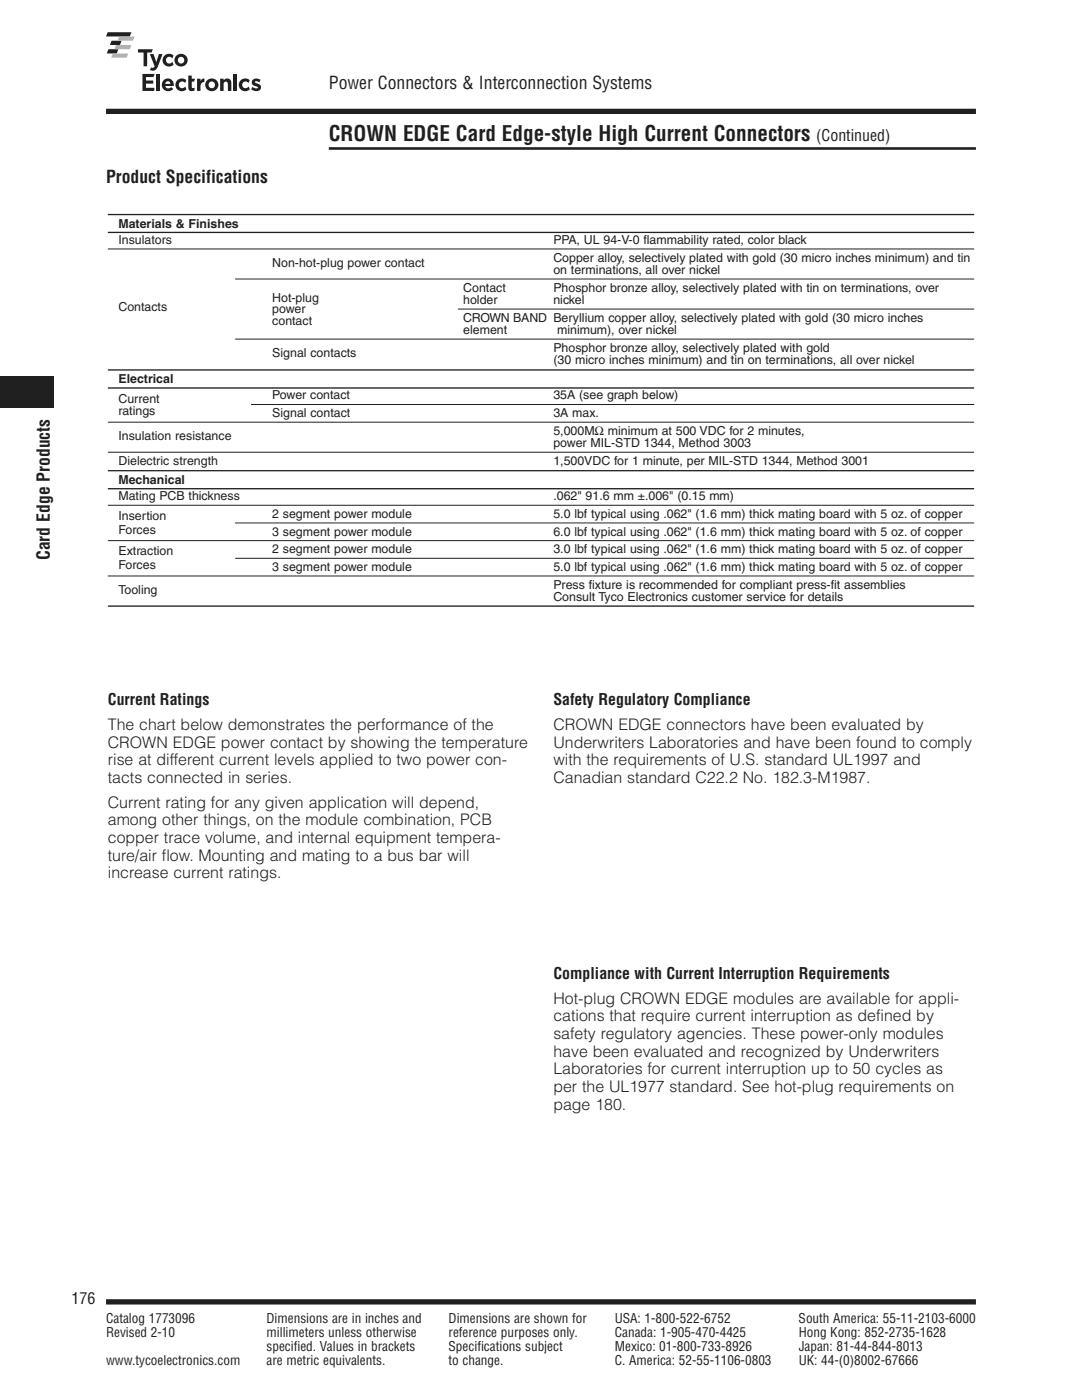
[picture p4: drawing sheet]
<svg xmlns="http://www.w3.org/2000/svg" width="216mm" height="279mm" viewBox="0 0 216 279" stroke-linecap="round" stroke-linejoin="round" font-family="sans-serif">
<defs><g id="words">
<text font-size="4.2" fill="#231f20" x="65.6" y="28">CROWN EDGE Card Edge-style High Current Connectors</text>
<g font-size="3.5" fill="#231f20">
<text x="65.6" y="17.9">Power Connectors &amp; Interconnection Systems</text>
<text x="21.2" y="36.5">Product Specifications</text>
<text x="9.9" y="111.8" transform="rotate(-90 9.9 111.8)">Card Edge Products</text>
</g>
<g font-size="3.2" fill="#231f20">
<text x="162.9" y="28">(Continued)</text>
<text x="21.5" y="140.7">Current Ratings</text>
<text x="110.4" y="140.7">Safety Regulatory Compliance</text>
<text x="21.5" y="145.7">The chart below demonstrates the performance of the</text>
<text x="21.5" y="149.2">CROWN EDGE power contact by showing the temperature</text>
<text x="110.4" y="145.7">CROWN EDGE connectors have been evaluated by</text>
<text x="110.4" y="149.2">Underwriters Laboratories and have been found to comply</text>
<text x="21.5" y="152.7">rise at different current levels applied to two power con-</text>
<text x="110.4" y="152.7">with the requirements of U.S. standard UL1997 and</text>
<text x="21.5" y="156.2">tacts connected in series.</text>
<text x="21.5" y="161.2">Current rating for any given application will depend,</text>
<text x="110.4" y="156.2">Canadian standard C22.2 No. 182.3-M1987.</text>
<text x="21.5" y="164.7">among other things, on the module combination, PCB</text>
<text x="21.5" y="168.2">copper trace volume, and internal equipment tempera-</text>
<text x="21.5" y="171.8">ture/air flow. Mounting and mating to a bus bar will</text>
<text x="21.5" y="175.3">increase current ratings.</text>
<text x="110.4" y="195.4">Compliance with Current Interruption Requirements</text>
<text x="110.4" y="200.3">Hot-plug CROWN EDGE modules are available for appli-</text>
<text x="110.4" y="203.8">cations that require current interruption as defined by</text>
<text x="110.4" y="207.3">safety regulatory agencies. These power-only modules</text>
<text x="110.4" y="210.9">have been evaluated and recognized by Underwriters</text>
<text x="110.4" y="214.4">Laboratories for current interruption up to 50 cycles as</text>
<text x="110.4" y="217.9">per the UL1977 standard. See hot-plug requirements on</text>
<text x="110.4" y="221.5">page 180.</text>
<text x="14.3" y="260.3">176</text>
</g>
<g font-size="2.6" fill="#231f20">
<text x="21.2" y="264">Catalog 1773096</text>
<text x="21.2" y="266.9">Revised 2-10</text>
<text x="53.2" y="264">Dimensions are in inches and</text>
<text x="53.2" y="266.9">millimeters unless otherwise</text>
<text x="53.2" y="269.7">specified. Values in brackets</text>
<text x="89.5" y="264">Dimensions are shown for</text>
<text x="89.5" y="269.7">Specifications subject</text>
<text x="89.5" y="266.9">reference purposes only.</text>
<text x="122.7" y="264">USA: 1-800-522-6752</text>
<text x="122.7" y="269.7">Mexico: 01-800-733-8926</text>
<text x="122.7" y="266.9">Canada: 1-905-470-4425</text>
<text x="159.4" y="264">South America: 55-11-2103-6000</text>
<text x="159.4" y="269.7">Japan: 81-44-844-8013</text>
<text x="159.4" y="266.9">Hong Kong: 852-2735-1628</text>
<text x="21.2" y="272.5">www.tycoelectronics.com</text>
<text x="53.2" y="272.5">are metric equivalents.</text>
<text x="89.5" y="272.5">to change.</text>
<text x="122.7" y="272.5">C. America: 52-55-1106-0803</text>
<text x="159.4" y="272.5">UK: 44-(0)8002-67666</text>
</g>
<g font-size="2.5" fill="#231f20">
<text x="23.6" y="45.5">Materials &amp; Finishes</text>
<text x="23.6" y="48.7">Insulators</text>
<text x="54.3" y="53.3">Non-hot-plug power contact</text>
<text x="110.4" y="52.2">Copper alloy, selectively plated with gold (30 micro inches minimum) and tin</text>
<text x="110.4" y="48.7">PPA, UL 94-V-0 flammability rated, color black</text>
<text x="92.4" y="58.2">Contact</text>
<text x="110.4" y="58.2">Phosphor bronze alloy, selectively plated with tin on terminations, over</text>
<text x="110.4" y="54.7">on terminations, all over nickel</text>
<text x="23.6" y="62.1">Contacts</text>
<text x="54.3" y="60.3">Hot-plug</text>
<text x="54.3" y="62.4">power</text>
<text x="54.3" y="64.9">contact</text>
<text x="92.4" y="60.7">holder</text>
<text x="92.4" y="64.2">CROWN BAND Beryllium copper alloy, selectively plated with gold (30 micro inches</text>
<text x="110.4" y="60.7">nickel</text>
<text x="54.3" y="71.2">Signal contacts</text>
<text x="92.4" y="66.7">element</text>
<text x="110.4" y="70.2">Phosphor bronze alloy, selectively plated with gold</text>
<text x="111.2" y="66.7">minimum), over nickel</text>
<text x="23.6" y="76.5">Electrical</text>
<text x="110.4" y="72.7">(30 micro inches minimum) and tin on terminations, all over nickel</text>
<text x="23.6" y="80.4">Current</text>
<text x="23.6" y="82.9">ratings</text>
<text x="54.3" y="79.7">Power contact</text>
<text x="54.3" y="83.2">Signal contact</text>
<text x="110.4" y="83.2">3A max.</text>
<text x="110.4" y="79.7">35A (see graph below)</text>
<text x="23.6" y="87.8">Insulation resistance</text>
<text x="110.4" y="89.2">power MIL-STD 1344, Method 3003</text>
<text x="110.4" y="86.8">5,000MΩ minimum at 500 VDC for 2 minutes,</text>
<text x="23.6" y="92.8">Dielectric strength</text>
<text x="110.4" y="92.8">1,500VDC for 1 minute, per MIL-STD 1344, Method 3001</text>
<text x="23.6" y="96.6">Mechanical</text>
<text x="23.6" y="99.8">Mating PCB thickness</text>
<text x="110.4" y="99.8">.062&quot; 91.6 mm ±.006&quot; (0.15 mm)</text>
<text x="23.6" y="103.7">Insertion</text>
<text x="23.6" y="106.5">Forces</text>
<text x="54.3" y="103.3">2 segment power module</text>
<text x="54.3" y="106.9">3 segment power module</text>
<text x="110.4" y="103.3">5.0 lbf typical using .062&quot; (1.6 mm) thick mating board with 5 oz. of copper</text>
<text x="110.4" y="106.9">6.0 lbf typical using .062&quot; (1.6 mm) thick mating board with 5 oz. of copper</text>
<text x="23.6" y="110.8">Extraction</text>
<text x="23.6" y="113.6">Forces</text>
<text x="54.3" y="110.4">2 segment power module</text>
<text x="54.3" y="113.9">3 segment power module</text>
<text x="110.4" y="110.4">3.0 lbf typical using .062&quot; (1.6 mm) thick mating board with 5 oz. of copper</text>
<text x="110.4" y="113.9">5.0 lbf typical using .062&quot; (1.6 mm) thick mating board with 5 oz. of copper</text>
<text x="23.6" y="118.5">Tooling</text>
<text x="110.4" y="119.9">Consult Tyco Electronics customer service for details</text>
<text x="110.4" y="117.5">Press fixture is recommended for compliant press-fit assemblies</text>
</g>
</g></defs>
<path d="M21.2 259.8h173.5" fill="none" stroke="#231f20" stroke-width="1.1" stroke-linecap="butt"/>
<path d="M65.6 29.6h129.1" fill="none" stroke="#231f20" stroke-width=".53"/>
<path d="M0 83.6h10.6v40.2h-10.6z" fill="#fff"/>
<path d="M0 75.1h10.6v6.4h-10.6z" fill="#231f20"/>
<path d="M154.5 6.4h40.2v12.3h-40.2z" fill="#fff"/>
<path d="M21.2 22.2h173.5" fill="none" stroke="#231f20" stroke-width="1.1" stroke-linecap="butt"/>
<path d="M21.2 6.4h40.2v13.8h-40.2z" fill="#fff"/>
<g fill="#231f20">
<path d="M21.5 6.4h4.7l-.3 .9h-4.7z"/>
<path d="M22.3 8.1h2l-.4 .9h-2z"/>
<path d="M21.6 9.8h2l-.3 .9h-2z"/>
</g>
<g fill="#b1b4b6">
<path d="M23.8 7.3h3.1l-.4 .8h-3.1z"/>
<path d="M23.1 9h3.1l-.3 .8h-3.1z"/>
<path d="M22.5 10.7h3.1l-.3 .8h-3.1z"/>
</g>
<g fill="#231f20">
<path d="M29.9 10.8h.7l.6 1.6 .5-1.6h.7l-.9 2.5a1.05 1.05 0 0 1-1.6 .7l.3-.5h.4l.3-.3z"/>
<path d="M27.5 9.8h3l-.3 .7h-.8v2.7h-.8v-2.7h-1.1z"/>
<path d="M32.9 11a1.34 1.34 0 0 1 1.7 .1l-.2 .5a.69 .69 0 0 0-1.1-.1 .69 .69 0 0 0 .1 1.1 .69 .69 0 0 0 1-.3l.2 .6a1.28 1.28 0 0 1-1.8-.1 1.28 1.28 0 0 1 .1-1.8z"/>
<path d="M28.4 14.8h2.5l-.3 .6h-1.5v.7h1.5v.6h-1.5v.8h1.7v.6h-2.4z"/>
<path d="M31.2 14.8h.7v3.3h-.7z"/>
<path d="M37.6 15.1h.7v.6h.6l-.2 .6h-.4v1a.33 .33 0 0 0 .5 .2v.5l-.3 .2a.7 .7 0 0 1-.9-.7z"/>
<path d="M43.9 15.7h.7v.4a.84 .84 0 0 1 1-.4 .84 .84 0 0 1 .6 .9v1.5h-.7l-.1-1.6a.43 .43 0 0 0-.7 0l-.1 1.6h-.7z"/>
<path d="M46.6 14.8h.7v.6h-.7z"/>
<path d="M46.6 15.7h.7v2.4h-.7z"/>
<path d="M50.5 15.9a1.33 1.33 0 0 1 1.5 0l-.2 .5-.3-.1a.45 .45 0 0 0-.6 .1l.1 .1a1.06 1.06 0 0 1 1 1.2 1.31 1.31 0 0 1-1.9 .1l.2-.5 .3 .2a.58 .58 0 0 0 .9 0l-.2-.2a1.03 1.03 0 0 1-1-1.2z"/>
<path d="M35.5 15.9a1.34 1.34 0 0 1 1.7 .1l-.2 .6a.69 .69 0 0 0-1.1-.2 .69 .69 0 0 0 .1 1.1 .69 .69 0 0 0 1-.2l.2 .5a1.28 1.28 0 0 1-1.9 0 1.28 1.28 0 0 1 .2-1.9z"/>
<path d="M48.1 15.9a1.34 1.34 0 0 1 1.7 .1l-.2 .6a.69 .69 0 0 0-1.1-.2 .69 .69 0 0 0 .1 1.1 .69 .69 0 0 0 1-.2l.2 .5a1.28 1.28 0 0 1-1.8 0 1.28 1.28 0 0 1 .1-1.9z"/>
<path d="M39.3 15.7h.7v.5a.75 .75 0 0 1 .8-.5v.7a.72 .72 0 0 0-.8 .8v.9h-.7z"/>
<path d="M35.5 12a.66 .66 0 0 1 1.3 0 .66 .66 0 0 1-1.3 0zM34.8 12a1.3 1.3 0 0 0 2.6 0 1.3 1.3 0 0 0-2.6 0z"/>
<path d="M33.2 16.3a.51 .51 0 0 1 .8 .4h-1zM32.8 15.9a1.29 1.29 0 0 0-.2 1.9 1.29 1.29 0 0 0 2-.1l-.4-.3-.2 .1a.66 .66 0 0 1-1-.3h1.7a1.22 1.22 0 0 0-.5-1.3 1.22 1.22 0 0 0-1.4 0z"/>
<path d="M41.6 16.9a.66 .66 0 0 1 1.3 0 .66 .66 0 0 1-1.3 0zM41 17a1.3 1.3 0 0 0 2.6 0 1.3 1.3 0 0 0-2.6 0z"/>
</g>
<g fill="#fff">
<path d="M65.6 24.9h129.1v4.2h-129.1z"/>
<path d="M21.2 6.4h40.2v13.8h-40.2z"/>
</g>
<g fill="#231f20">
<path d="M21.5 6.4h4.7l-.3 .9h-4.7z"/>
<path d="M22.3 8.1h2l-.4 .9h-2z"/>
<path d="M21.6 9.8h2l-.3 .9h-2z"/>
</g>
<g fill="#b1b4b6">
<path d="M23.8 7.3h3.1l-.4 .8h-3.1z"/>
<path d="M23.1 9h3.1l-.3 .8h-3.1z"/>
<path d="M22.5 10.7h3.1l-.3 .8h-3.1z"/>
</g>
<g fill="#231f20">
<path d="M29.9 10.8h.7l.6 1.6 .5-1.6h.7l-.9 2.5a1.05 1.05 0 0 1-1.6 .7l.3-.5h.4l.3-.3z"/>
<path d="M27.5 9.8h3l-.3 .7h-.8v2.7h-.8v-2.7h-1.1z"/>
<path d="M32.9 11a1.34 1.34 0 0 1 1.7 .1l-.2 .5a.69 .69 0 0 0-1.1-.1 .69 .69 0 0 0 .1 1.1 .69 .69 0 0 0 1-.3l.2 .6a1.28 1.28 0 0 1-1.8-.1 1.28 1.28 0 0 1 .1-1.8z"/>
<path d="M28.4 14.8h2.5l-.3 .6h-1.5v.7h1.5v.6h-1.5v.8h1.7v.6h-2.4z"/>
<path d="M31.2 14.8h.7v3.3h-.7z"/>
<path d="M37.6 15.1h.7v.6h.6l-.2 .6h-.4v1a.33 .33 0 0 0 .5 .2v.5l-.3 .2a.7 .7 0 0 1-.9-.7z"/>
<path d="M43.9 15.7h.7v.4a.84 .84 0 0 1 1-.4 .84 .84 0 0 1 .6 .9v1.5h-.7l-.1-1.6a.43 .43 0 0 0-.7 0l-.1 1.6h-.7z"/>
<path d="M46.6 14.8h.7v.6h-.7z"/>
<path d="M46.6 15.7h.7v2.4h-.7z"/>
<path d="M50.5 15.9a1.33 1.33 0 0 1 1.5 0l-.2 .5-.3-.1a.45 .45 0 0 0-.6 .1l.1 .1a1.06 1.06 0 0 1 1 1.2 1.31 1.31 0 0 1-1.9 .1l.2-.5 .3 .2a.58 .58 0 0 0 .9 0l-.2-.2a1.03 1.03 0 0 1-1-1.2z"/>
<path d="M35.5 15.9a1.34 1.34 0 0 1 1.7 .1l-.2 .6a.69 .69 0 0 0-1.1-.2 .69 .69 0 0 0 .1 1.1 .69 .69 0 0 0 1-.2l.2 .5a1.28 1.28 0 0 1-1.9 0 1.28 1.28 0 0 1 .2-1.9z"/>
<path d="M48.1 15.9a1.34 1.34 0 0 1 1.7 .1l-.2 .6a.69 .69 0 0 0-1.1-.2 .69 .69 0 0 0 .1 1.1 .69 .69 0 0 0 1-.2l.2 .5a1.28 1.28 0 0 1-1.8 0 1.28 1.28 0 0 1 .1-1.9z"/>
<path d="M39.3 15.7h.7v.5a.75 .75 0 0 1 .8-.5v.7a.72 .72 0 0 0-.8 .8v.9h-.7z"/>
<path d="M35.5 12a.66 .66 0 0 1 1.3 0 .66 .66 0 0 1-1.3 0zM34.8 12a1.3 1.3 0 0 0 2.6 0 1.3 1.3 0 0 0-2.6 0z"/>
<path d="M33.2 16.3a.51 .51 0 0 1 .8 .4h-1zM32.8 15.9a1.29 1.29 0 0 0-.2 1.9 1.29 1.29 0 0 0 2-.1l-.4-.3-.2 .1a.66 .66 0 0 1-1-.3h1.7a1.22 1.22 0 0 0-.5-1.3 1.22 1.22 0 0 0-1.4 0z"/>
<path d="M41.6 16.9a.66 .66 0 0 1 1.3 0 .66 .66 0 0 1-1.3 0zM41 17a1.3 1.3 0 0 0 2.6 0 1.3 1.3 0 0 0-2.6 0z"/>
</g>
<path d="M21.2 42.3h173.5v82.4h-173.5z" fill="#fff"/>
<path d="M21.5 42.8h172.9M21.5 46.4h172.9M21.5 73.8h172.9M21.5 77.4h172.9M21.5 93.9h172.9M21.5 97.5h172.9M21.5 121h172.9" fill="none" stroke="#231f20" stroke-width=".26"/>
<path d="M21.5 49.7h172.9M46.9 55.7h147.5M46.9 67.7h147.5M91.4 61.7h103M21.5 84.3h172.9M21.5 90.3h172.9M50.1 80.7h144.3M21.5 100.8h172.9M21.5 107.9h172.9M21.5 115h172.9M46.9 104.4h147.5M46.9 111.4h147.5" fill="none" stroke="#231f20" stroke-width=".2"/>
<g fill="#fff">
<path d="M21.2 179.7h84.6v67.7h-84.6z"/>
<path d="M119.6 162.9h22.4v13.5h-22.4z"/>
<path d="M21.2 33.9h40.2v5h-40.2z"/>
</g>
<use href="#words"/>
</svg>
